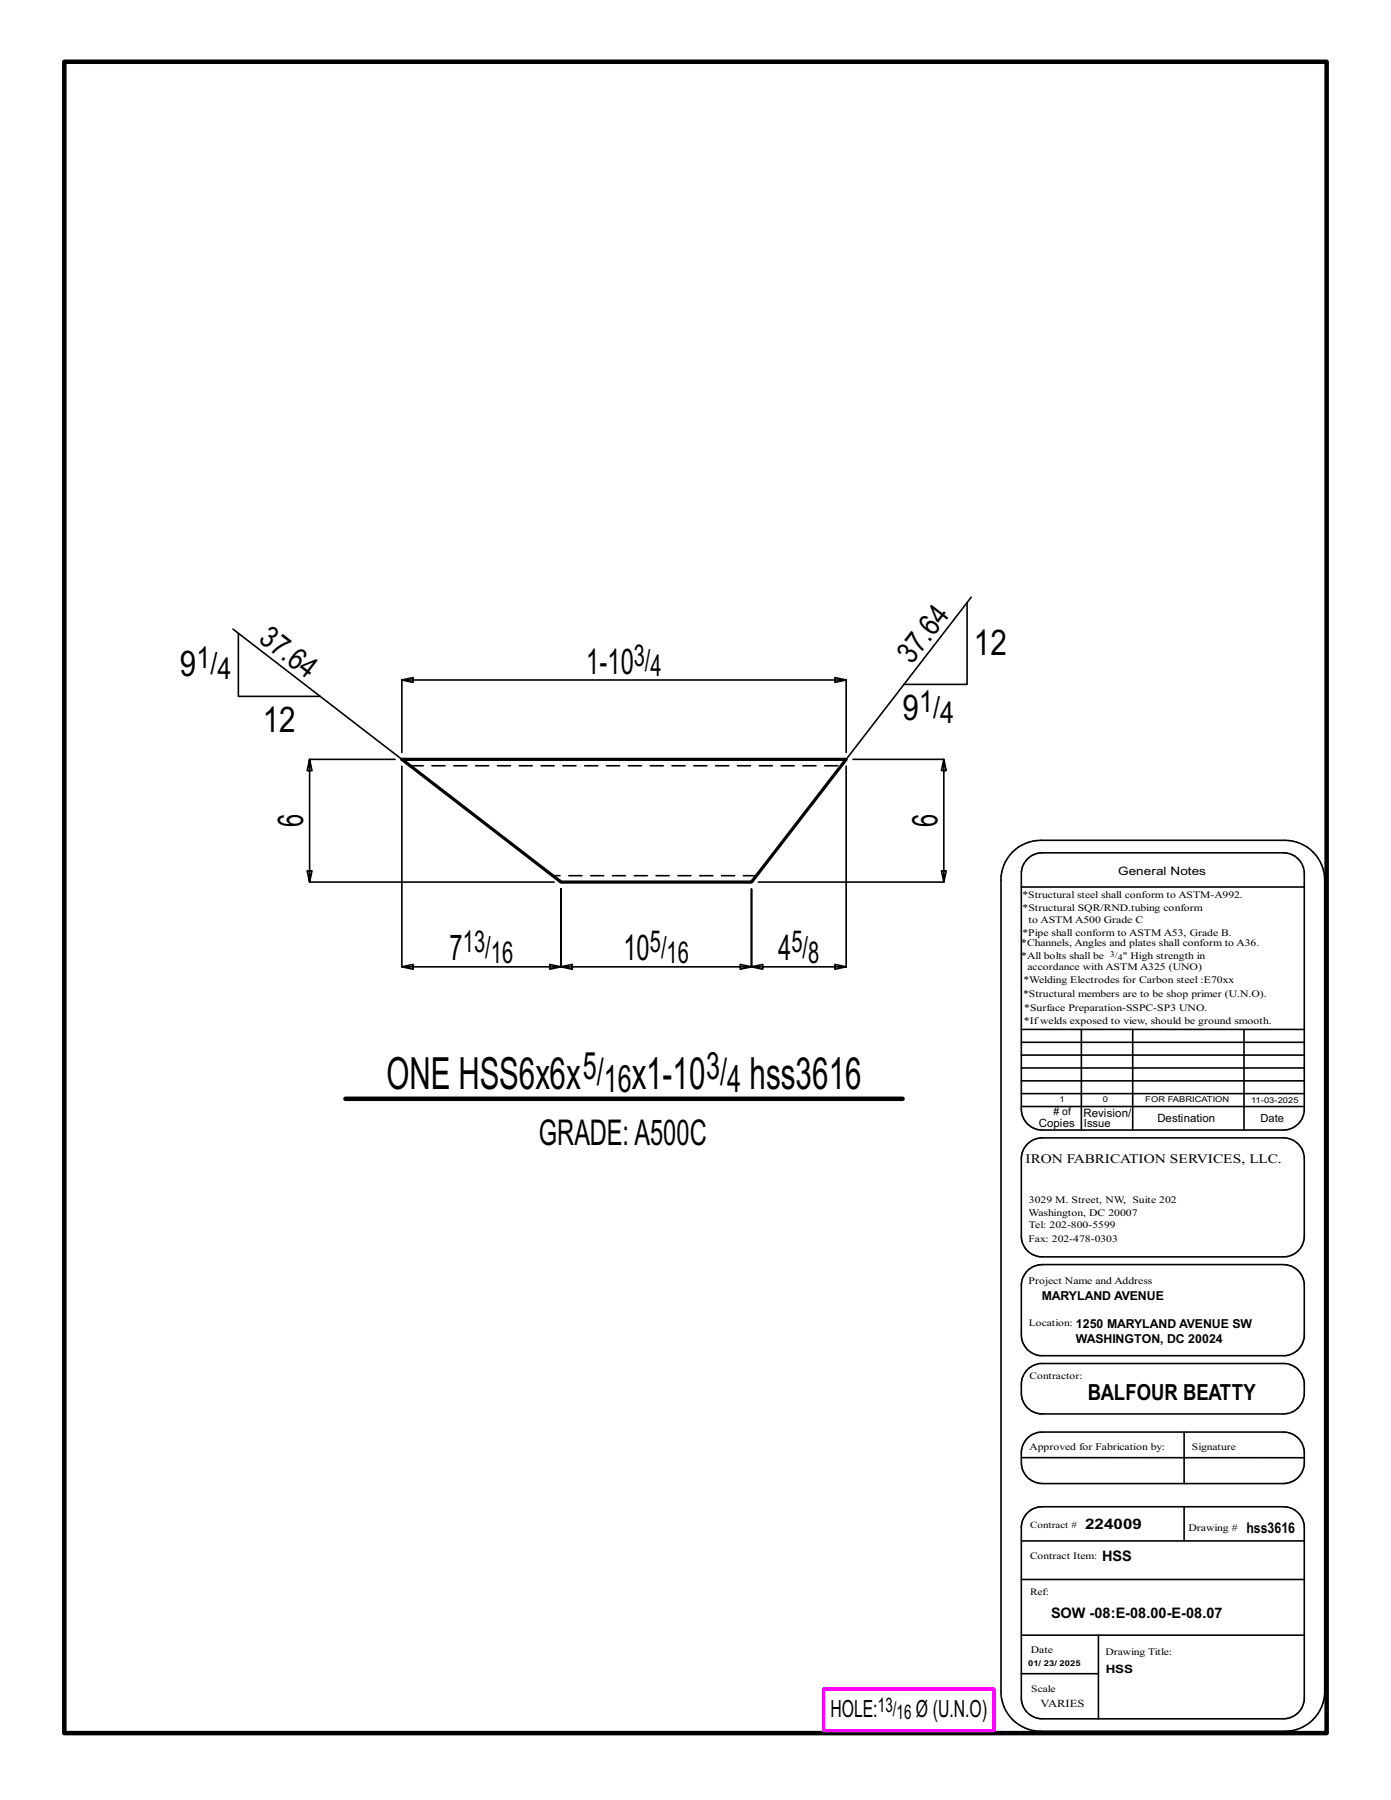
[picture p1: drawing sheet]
<svg xmlns="http://www.w3.org/2000/svg" width="216mm" height="279mm" viewBox="0 0 216 279" stroke-linecap="round" stroke-linejoin="round" font-family="sans-serif">
<defs><g id="words">
<g font-size="6.9">
<text x="60" y="169">ONE HSS6x6x</text>
<text x="98.1" y="169">x1-10</text>
<text x="116.3" y="169">hss3616</text>
</g>
<g font-size="5.9">
<text x="90.4" y="167.4">5/</text>
<text x="109.6" y="167.4">3/</text>
<text x="93.7" y="169.5">16</text>
<text x="112.9" y="169.5">4</text>
</g>
<g font-size="5.5">
<text x="151.2" y="101.7">12</text>
<text x="27.9" y="105">9</text>
<text x="91" y="104.6">1-10</text>
<text x="40.8" y="113.7">12</text>
<text x="140.1" y="111.8">9</text>
<text x="47.1" y="128.4" transform="rotate(-90 47.1 128.4)">6</text>
<text x="145.5" y="128.4" transform="rotate(-90 145.5 128.4)">6</text>
<text x="69.8" y="149.1">7</text>
<text x="96.8" y="149.1">10</text>
<text x="120.8" y="149.1">4</text>
<text x="83.6" y="177.7">GRADE:A500C</text>
</g>
<g font-size="4.7">
<text x="40" y="99.5" transform="rotate(38 40 99.5)">37.64</text>
<text x="30.5" y="103.7">1/</text>
<text x="33.8" y="105.4">4</text>
<text x="98.4" y="103.3">3/</text>
<text x="101" y="105">4</text>
<text x="141.5" y="103.2" transform="rotate(-52 141.5 103.2)">37.64</text>
<text x="142.7" y="110.6">1/</text>
<text x="145.9" y="112.2">4</text>
<text x="71.8" y="147.8">13/</text>
<text x="76.2" y="149.5">16</text>
<text x="100.9" y="147.8">5/</text>
<text x="103.5" y="149.5">16</text>
<text x="122.8" y="147.8">5/</text>
<text x="125.4" y="149.5">8</text>
</g>
<g font-size="3.7">
<text x="128.9" y="266.6">HOLE:</text>
<text x="142.2" y="266.6">Ø (U.N.O)</text>
</g>
<text font-size="3.4" x="168.8" y="217.4">BALFOUR BEATTY</text>
<g font-size="3.1">
<text x="136.3" y="265.8">13/</text>
<text x="139.2" y="266.9">16</text>
</g>
<g font-size="2.3">
<text x="168.4" y="237.3">224009</text>
<text x="193.5" y="238">hss3616</text>
<text x="171" y="242.3">HSS</text>
<text x="163.1" y="251.2">SOW -08:E-08.00-E-08.07</text>
</g>
<text font-size="2" x="159.2" y="180.5">IRON FABRICATION SERVICES, LLC.</text>
<g font-size="1.9">
<text x="161.7" y="201.8">MARYLAND AVENUE</text>
<text x="167" y="208.5">WASHINGTON, DC 20024</text>
<text x="167" y="206.1">1250 MARYLAND AVENUE SW</text>
</g>
<g font-size="1.8">
<text x="173.6" y="135.8">General Notes</text>
<text x="168.2" y="173.3">Revision/</text>
<text x="161.2" y="174.9">Copies</text>
<text x="179.6" y="174.2">Destination</text>
<text x="171.6" y="259.7">HSS</text>
</g>
<g font-size="1.7">
<text x="168.2" y="174.9">Issue</text>
<text x="195.7" y="174.2">Date</text>
<text x="161.5" y="265">VARIES</text>
</g>
<g font-size="1.6">
<text x="158.7" y="141.5">*Structural SQR/RND.tubing conform</text>
<text x="159.7" y="143.3">to ASTM A500 Grade C</text>
<text x="158.5" y="146.9">*Channels, Angles and plates shall conform to A36.</text>
<text x="158.5" y="148.8">*All bolts shall be</text>
<text x="158.7" y="145.2">*Pipe shall conform to ASTM A53, Grade B.</text>
<text x="174.3" y="148.8">&quot; High strength in</text>
<text x="158.8" y="154.8">*Structural members are to be shop primer (U.N.O).</text>
<text x="158.9" y="152.7">*Welding Electrodes for Carbon steel :E70xx</text>
<text x="159.5" y="150.6">accordance with ASTM A325 (UNO)</text>
<text x="158.9" y="158.9">*Ifwelds exposed to view, should be ground smooth.</text>
<text x="159" y="157">*Surface Preparation-SSPC-SP3 UNO.</text>
<text x="163.5" y="173.1"># of</text>
<text x="159.7" y="188.7">Washington, DC 20007</text>
<text x="159.7" y="190.6">Tel: 202-800-5599</text>
<text x="159.7" y="186.8">3029 M. Street, NW, Suite 202</text>
<text x="159.7" y="199.3">Project Name and Address</text>
<text x="159.8" y="225.1">Approved for Fabrication by:</text>
<text x="184.5" y="237.6">Drawing #</text>
<text x="160" y="256.6">Date</text>
</g>
<g font-size="1.5">
<text x="158.7" y="139.4">*Structural steel shall conform to ASTM-A992.</text>
<text x="159.7" y="192.7">Fax: 202-478-0303</text>
<text x="159.7" y="205.8">Location:</text>
<text x="159.8" y="214">Contractor:</text>
<text x="185" y="225.1">Signature</text>
<text x="159.9" y="237.1">Contract #</text>
<text x="159.9" y="241.9">Contract Item:</text>
<text x="159.9" y="247.6">Ref:</text>
<text x="171.6" y="256.9">Drawing Title:</text>
<text x="160.1" y="262.7">Scale</text>
</g>
<g font-size="1.3">
<text x="172.3" y="148.5">3/</text>
<text x="173.5" y="149">4</text>
</g>
<g font-size="1.2">
<text x="164.5" y="171.1">1</text>
<text x="171.2" y="171.1">0</text>
<text x="177.8" y="171.1">FOR FABRICATION</text>
<text x="194.2" y="171.2">11-03-2025</text>
<text x="159.6" y="258.7">01/ 23/ 2025</text>
</g>
</g></defs>
<g fill="none" stroke="#000" stroke-width=".25">
<path d="M36.2 97.6l26.2 20.3M37 98.3v9.8h12.7M150.1 93.5v12.7h-9.8M150.7 92.7l-19.4 25.2M61.3 117.9h-13.2l-.4 1.7h.7l-.3-1.7v19l-.4-1.7h.7l-.3 1.7h37.9M62.4 116.8v-11.3l1.7 .4v-.7l-1.7 .3h68.9l-1.7 .4v-.7l1.7 .3v11.3M62.4 118.9v31.2l1.7 .3v-.7l-1.7 .4h24.7l-1.8 .3v-.7l1.8 .4v-12.1v12.1l1.7 .3v-.7l-1.7 .4h29.5l-1.7 .3v-.7l1.7 .4v-12.1v12.1l1.8 .3v-.7l-1.8 .4h14.7l-1.7 .3v-.7l1.7 .4v-31.2M132.4 117.9h14.1l-.4 1.7h.8l-.4-1.7v19l-.4-1.7h.8l-.4 1.7h-28.8M157.2 132.3a6.3 6.3 0 0 1 4.3-1.9h37.9a6.2 6.2 0 0 1 6.2 6.2v126a6.2 6.2 0 0 1-6.2 6.1h-37.9a6.1 6.1 0 0 1-6.1-6.1v-126a6.1 6.1 0 0 1 1.8-4.3zM158.5 137.7h43.9M159.5 133.3a3.3 3.3 0 0 1 2.3-.9h37.4a3.3 3.3 0 0 1 3.2 2.9v37.2a3.2 3.2 0 0 1-3.2 2.9h-37.4a3.2 3.2 0 0 1-3.3-3.2v-36.6a3.2 3.2 0 0 1 1-2.3zM158.5 159.8h43.9"/>
<path d="M167.8 159.8v15.6M175.8 159.8v15.6M193.1 159.8v15.6M158.5 165.8h43.9M158.5 167.8h43.9M158.5 163.8h43.9M158.5 161.8h43.9M158.5 171.8h43.9M158.5 169.8h43.9M159.5 177.6a3.3 3.3 0 0 1 2.3-1h37.4a3.3 3.3 0 0 1 3.2 3v12.6a3.3 3.3 0 0 1-3.2 2.9h-37.4a3.2 3.2 0 0 1-3.3-3.2v-12a3.2 3.2 0 0 1 1-2.3zM159.5 197.2l1-.7 1.3-.2h37.4a3.3 3.3 0 0 1 3.2 2.9v8.3a3.2 3.2 0 0 1-2.9 2.9h-38.1a3.3 3.3 0 0 1-2.9-3.2v-8l.3-.9zM159.5 212.6l.7-.6 1.2-.4h37.8a3.2 3.2 0 0 1 3.2 3v2a3.3 3.3 0 0 1-3.2 2.9h-37.4a3.2 3.2 0 0 1-3.3-3.3v-1.3a3.3 3.3 0 0 1 1-2.3z"/>
<path d="M158.5 239.2h43.9M158.5 226.3h43.9M159.5 234.8a3.3 3.3 0 0 1 2.3-.9h37.4a3.3 3.3 0 0 1 3.2 2.9v27.1a3.3 3.3 0 0 1-3.2 2.9h-37.4a3.2 3.2 0 0 1-3.3-3.2v-26.5a3.2 3.2 0 0 1 1-2.3zM159.5 223.2a3.3 3.3 0 0 1 2.3-.9h37.4a3.3 3.3 0 0 1 3.2 2.9v2.1a3.3 3.3 0 0 1-3.2 3h-37.4a3.3 3.3 0 0 1-3.3-3.3v-1.5a3.2 3.2 0 0 1 1-2.3zM183.8 222.3v8M183.8 233.9v5.3M158.5 245.2h43.9M158.5 259.8h12M158.5 253.8h43.9M170.5 253.8v13"/>
</g>
<path d="M10 9.6h195.9v259.4h-195.9zM53.6 170.6h86.5" fill="none" stroke="#000" stroke-width=".7"/>
<path d="M127.8 262.2h26.5v6.4h-26.5z" fill="none" stroke="#f0f" stroke-width=".5"/>
<path d="M62.4 117.9h68.9l-14.7 19h-29.5z" fill="none" stroke="#000" stroke-width=".5"/>
<path d="M63.7 118.9h66.9M117.4 135.9h-31.6" fill="none" stroke="#000" stroke-width=".25" stroke-dasharray="2 1.4"/>
<use href="#words"/>
</svg>
